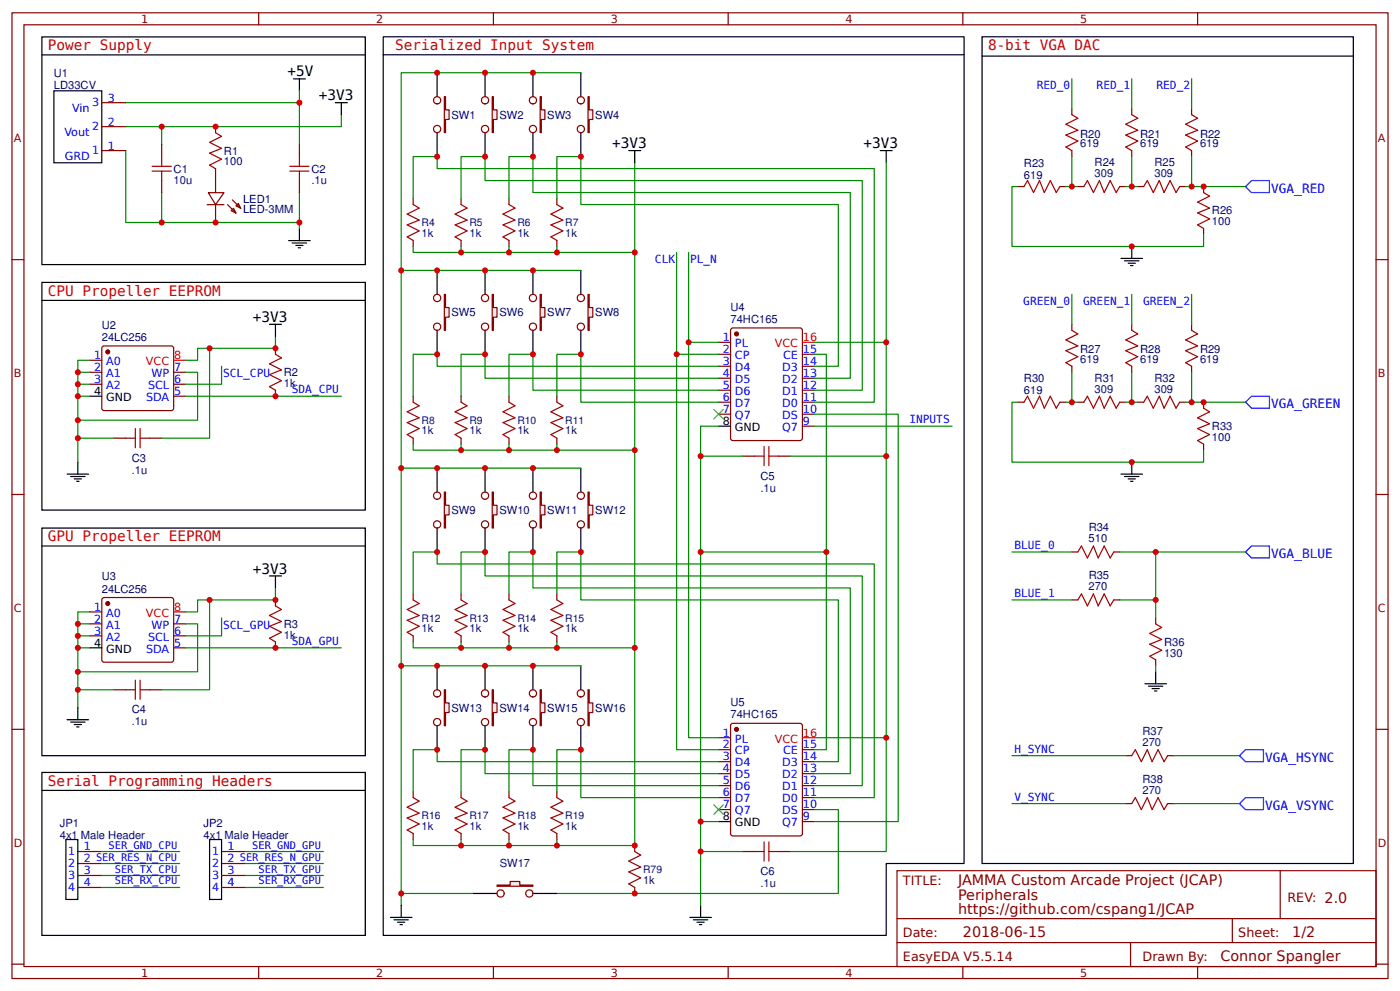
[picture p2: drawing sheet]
<svg xmlns="http://www.w3.org/2000/svg" width="309mm" height="219mm" viewBox="0 0 309 219" stroke-linecap="round" stroke-linejoin="round" font-family="sans-serif">
<defs><g id="words">
<g font-size="3.2" fill="#f00">
<text x="10.6" y="11.1">Power Supply</text>
<text x="87.3" y="11">Serialized Input System</text>
<text x="218.3" y="11.1">8-bit VGA DAC</text>
<text x="10.6" y="65.3">CPU Propeller EEPROM</text>
<text x="10.6" y="119.5">GPU Propeller EEPROM</text>
<text x="10.6" y="173.5">Serial Programming Headers</text>
</g>
<g font-size="3.2">
<text x="63.5" y="16.9">+5V</text>
<text x="70.4" y="22.1">+3V3</text>
<text x="135.2" y="32.7">+3V3</text>
<text x="190.8" y="32.7">+3V3</text>
<text x="55.9" y="71.1">+3V3</text>
<text x="55.9" y="126.7">+3V3</text>
</g>
<g font-size="3.2" fill="#800">
<text x="211.7" y="195.5">JAMMA Custom Arcade Project (JCAP)</text>
<text x="211.7" y="198.7">Peripherals</text>
<text x="211.7" y="201.9">https://github.com/cspang1/JCAP</text>
<text x="212.7" y="206.8">2018-06-15</text>
<text x="285.5" y="206.8">1/2</text>
<text x="269.6" y="212.1">Connor Spangler</text>
</g>
<g font-size="2.8" fill="#00f">
<text x="280.9" y="42.5">VGA_RED</text>
<text x="280.9" y="90.1">VGA_GREEN</text>
<text x="280.9" y="123.2">VGA_BLUE</text>
<text x="279.5" y="168.2">VGA_HSYNC</text>
<text x="279.5" y="178.8">VGA_VSYNC</text>
</g>
<g font-size="2.8" fill="#800">
<text x="199.5" y="195.4">TITLE:</text>
<text x="284.4" y="199.2">REV: 2.0</text>
<text x="199.5" y="206.8">Date:</text>
<text x="273.6" y="206.8">Sheet:</text>
<text x="199.5" y="212.1">EasyEDA V5.5.14</text>
<text x="252.4" y="212.1">Drawn By:</text>
</g>
<g font-size="2.5" fill="#800">
<text x="31.2" y="5.1">1</text>
<text x="83.1" y="5.1">2</text>
<text x="134.9" y="5.1">3</text>
<text x="186.8" y="5.1">4</text>
<text x="238.7" y="5.1">5</text>
<text x="3" y="31.4">A</text>
<text x="304.4" y="31.4">A</text>
<text x="3" y="83.3">B</text>
<text x="304.4" y="83.3">B</text>
<text x="3" y="135.1">C</text>
<text x="304.4" y="135.1">C</text>
<text x="3" y="187">D</text>
<text x="304.4" y="187">D</text>
<text x="31.2" y="215.7">1</text>
<text x="83.1" y="215.7">2</text>
<text x="134.9" y="215.7">3</text>
<text x="186.8" y="215.7">4</text>
<text x="238.7" y="215.7">5</text>
</g>
<g font-size="2.5" fill="#000080">
<text x="11.9" y="17">U1</text>
<text x="11.9" y="19.7">LD33CV</text>
<text x="99.8" y="26.2">SW1</text>
<text x="110.3" y="26.2">SW2</text>
<text x="120.9" y="26.2">SW3</text>
<text x="131.5" y="26.2">SW4</text>
<text x="49.5" y="34.2">R1</text>
<text x="238.7" y="32.5">619</text>
<text x="238.7" y="30.4">R20</text>
<text x="251.9" y="32.5">619</text>
<text x="251.9" y="30.4">R21</text>
<text x="265.1" y="32.5">619</text>
<text x="265.1" y="30.4">R22</text>
<text x="38.4" y="40.5">10u</text>
<text x="38.4" y="38.1">C1</text>
<text x="49.5" y="36.5">100</text>
<text x="68.8" y="40.5">.1u</text>
<text x="68.8" y="38.1">C2</text>
<text x="226.2" y="39.5">619</text>
<text x="226.2" y="36.8">R23</text>
<text x="241.8" y="39.1">309</text>
<text x="241.8" y="36.7">R24</text>
<text x="255.1" y="39.1">309</text>
<text x="255.1" y="36.7">R25</text>
<text x="53.7" y="47.1">LED-3MM</text>
<text x="53.7" y="44.8">LED1</text>
<text x="267.8" y="47.3">R26</text>
<text x="93.1" y="52.3">1k</text>
<text x="103.7" y="52.3">1k</text>
<text x="114.3" y="52.3">1k</text>
<text x="124.9" y="52.3">1k</text>
<text x="267.8" y="49.7">100</text>
<text x="99.8" y="69.8">SW5</text>
<text x="110.3" y="69.8">SW6</text>
<text x="120.9" y="69.8">SW7</text>
<text x="131.5" y="69.8">SW8</text>
<text x="161.4" y="71.2">74HC165</text>
<text x="161.4" y="68.6">U4</text>
<text x="22.5" y="75.2">24LC256</text>
<text x="22.5" y="72.5">U2</text>
<text x="62.7" y="83">R2</text>
<text x="238.7" y="80.2">619</text>
<text x="238.7" y="78">R27</text>
<text x="251.9" y="80.2">619</text>
<text x="251.9" y="78">R28</text>
<text x="265.1" y="80.2">619</text>
<text x="265.1" y="78">R29</text>
<text x="62.7" y="85.4">1k</text>
<text x="226.2" y="87.1">619</text>
<text x="226.2" y="84.5">R30</text>
<text x="241.8" y="86.7">309</text>
<text x="241.8" y="84.3">R31</text>
<text x="255.1" y="86.7">309</text>
<text x="255.1" y="84.3">R32</text>
<text x="93.1" y="95.9">1k</text>
<text x="103.7" y="95.9">1k</text>
<text x="114.3" y="95.9">1k</text>
<text x="124.9" y="95.9">1k</text>
<text x="267.8" y="95">R33</text>
<text x="29.1" y="101.9">C3</text>
<text x="267.8" y="97.4">100</text>
<text x="29.1" y="104.6">.1u</text>
<text x="168" y="105.9">C5</text>
<text x="99.8" y="113.5">SW9</text>
<text x="110.3" y="113.5">SW10</text>
<text x="120.9" y="113.5">SW11</text>
<text x="131.5" y="113.5">SW12</text>
<text x="168" y="108.6">.1u</text>
<text x="240.5" y="119.8">510</text>
<text x="240.5" y="117.4">R34</text>
<text x="22.5" y="131">24LC256</text>
<text x="22.5" y="128.1">U3</text>
<text x="240.5" y="130.4">270</text>
<text x="240.5" y="127.9">R35</text>
<text x="62.7" y="141">1k</text>
<text x="62.7" y="138.6">R3</text>
<text x="93.1" y="139.6">1k</text>
<text x="103.7" y="139.6">1k</text>
<text x="114.3" y="139.6">1k</text>
<text x="124.9" y="139.6">1k</text>
<text x="257.2" y="142.6">R36</text>
<text x="257.2" y="145">130</text>
<text x="161.4" y="155.9">U5</text>
<text x="29.1" y="160.1">.1u</text>
<text x="29.1" y="157.5">C4</text>
<text x="99.8" y="157.2">SW13</text>
<text x="110.3" y="157.2">SW14</text>
<text x="120.9" y="157.2">SW15</text>
<text x="131.5" y="157.2">SW16</text>
<text x="161.4" y="158.6">74HC165</text>
<text x="252.4" y="164.8">270</text>
<text x="252.4" y="162.4">R37</text>
<text x="252.4" y="173">R38</text>
<text x="252.4" y="175.3">270</text>
<text x="13.2" y="185.2">4x1 Male Header</text>
<text x="13.2" y="182.6">JP1</text>
<text x="45" y="185.2">4x1 Male Header</text>
<text x="45" y="182.6">JP2</text>
<text x="93.1" y="183.2">1k</text>
<text x="103.7" y="183.2">1k</text>
<text x="114.3" y="183.2">1k</text>
<text x="124.9" y="183.2">1k</text>
<text x="110.4" y="191.5">SW17</text>
<text x="142.1" y="195.2">1k</text>
<text x="168" y="195.8">.1u</text>
<text x="168" y="193.2">C6</text>
</g>
<g font-size="2.5" fill="#00f">
<text x="20.4" y="23.5">3</text>
<text x="23.8" y="22.4">3</text>
<text x="229" y="19.8">RED_0</text>
<text x="242.3" y="19.8">RED_1</text>
<text x="255.5" y="19.8">RED_2</text>
<text x="14.2" y="30">Vout</text>
<text x="15.9" y="24.7">Vin</text>
<text x="20.4" y="28.8">2</text>
<text x="23.8" y="27.7">2</text>
<text x="14.3" y="35.3">GRD</text>
<text x="20.4" y="34.1">1</text>
<text x="23.8" y="33">1</text>
<text x="144.7" y="58.1">CLK</text>
<text x="152.5" y="58.1">PL_N</text>
<text x="226.1" y="67.4">GREEN_0</text>
<text x="239.3" y="67.4">GREEN_1</text>
<text x="252.5" y="67.4">GREEN_2</text>
<text x="159.7" y="75.3">1</text>
<text x="159.7" y="78">2</text>
<text x="162.4" y="76.6">PL</text>
<text x="177.4" y="78">15</text>
<text x="20.8" y="79.3">1</text>
<text x="20.8" y="81.9">2</text>
<text x="23.5" y="80.6">A0</text>
<text x="23.5" y="83.3">A1</text>
<text x="33.5" y="83.3">WP</text>
<text x="38.5" y="81.9">7</text>
<text x="49.3" y="83.3">SCL_CPU</text>
<text x="159.7" y="80.6">3</text>
<text x="159.7" y="83.3">4</text>
<text x="162.4" y="79.3">CP</text>
<text x="162.4" y="81.9">D4</text>
<text x="172.8" y="81.9">D3</text>
<text x="173" y="79.3">CE</text>
<text x="177.4" y="83.3">13</text>
<text x="177.4" y="80.6">14</text>
<text x="20.8" y="84.6">3</text>
<text x="23.5" y="85.9">A2</text>
<text x="32.3" y="88.6">SDA</text>
<text x="32.7" y="85.9">SCL</text>
<text x="38.5" y="87.2">5</text>
<text x="38.5" y="84.6">6</text>
<text x="64.5" y="86.8">SDA_CPU</text>
<text x="159.7" y="85.9">5</text>
<text x="159.7" y="88.6">6</text>
<text x="162.4" y="84.6">D5</text>
<text x="162.4" y="87.2">D6</text>
<text x="162.4" y="89.9">D7</text>
<text x="172.8" y="89.9">D0</text>
<text x="172.8" y="87.2">D1</text>
<text x="172.8" y="84.6">D2</text>
<text x="177.4" y="88.6">11</text>
<text x="177.4" y="85.9">12</text>
<text x="159.7" y="91.2">7</text>
<text x="162.4" y="92.5">Q7</text>
<text x="172.8" y="95.2">Q7</text>
<text x="172.8" y="92.5">DS</text>
<text x="177.4" y="93.8">9</text>
<text x="177.4" y="91.2">10</text>
<text x="200.9" y="93.5">INPUTS</text>
<text x="224.1" y="121.2">BLUE_0</text>
<text x="224.1" y="131.8">BLUE_1</text>
<text x="20.8" y="134.9">1</text>
<text x="20.8" y="137.5">2</text>
<text x="23.5" y="136.2">A0</text>
<text x="38.5" y="137.5">7</text>
<text x="20.8" y="140.1">3</text>
<text x="23.5" y="138.8">A1</text>
<text x="23.5" y="141.5">A2</text>
<text x="32.7" y="141.5">SCL</text>
<text x="33.5" y="138.8">WP</text>
<text x="38.5" y="142.8">5</text>
<text x="38.5" y="140.1">6</text>
<text x="49.3" y="138.8">SCL_GPU</text>
<text x="64.5" y="142.4">SDA_GPU</text>
<text x="32.3" y="144.1">SDA</text>
<text x="159.7" y="162.6">1</text>
<text x="159.7" y="165.3">2</text>
<text x="159.7" y="167.9">3</text>
<text x="162.4" y="164">PL</text>
<text x="162.4" y="166.6">CP</text>
<text x="173" y="166.6">CE</text>
<text x="177.4" y="167.9">14</text>
<text x="177.4" y="165.3">15</text>
<text x="224.1" y="166.2">H_SYNC</text>
<text x="159.7" y="170.6">4</text>
<text x="159.7" y="173.2">5</text>
<text x="162.4" y="169.3">D4</text>
<text x="162.4" y="171.9">D5</text>
<text x="172.8" y="171.9">D2</text>
<text x="172.8" y="169.3">D3</text>
<text x="177.4" y="173.2">12</text>
<text x="177.4" y="170.6">13</text>
<text x="159.7" y="175.9">6</text>
<text x="159.7" y="178.5">7</text>
<text x="162.4" y="174.5">D6</text>
<text x="162.4" y="177.2">D7</text>
<text x="162.4" y="179.8">Q7</text>
<text x="172.8" y="177.2">D0</text>
<text x="172.8" y="174.5">D1</text>
<text x="172.8" y="179.8">DS</text>
<text x="177.4" y="178.5">10</text>
<text x="177.4" y="175.9">11</text>
<text x="224.1" y="176.8">V_SYNC</text>
<text x="172.8" y="182.5">Q7</text>
<text x="177.4" y="181.2">9</text>
<text x="15.1" y="188.8">1</text>
<text x="15.1" y="191.5">2</text>
<text x="18.5" y="187.8">1</text>
<text x="18.5" y="190.4">2 SER_RES_N_CPU</text>
<text x="46.8" y="188.8">1</text>
<text x="46.8" y="191.5">2</text>
<text x="50.3" y="187.8">1</text>
<text x="50.3" y="190.4">2 SER_RES_N_GPU</text>
<text x="15.1" y="194.1">3</text>
<text x="15.1" y="196.8">4</text>
<text x="18.5" y="193.1">3</text>
<text x="18.5" y="195.7">4</text>
<text x="46.8" y="194.1">3</text>
<text x="46.8" y="196.8">4</text>
<text x="50.3" y="193.1">3</text>
<text x="50.3" y="195.7">4</text>
</g>
<g font-size="2.5" fill="#f00">
<text x="171.2" y="76.6">VCC</text>
<text x="177.4" y="75.3">16</text>
<text x="32.2" y="80.6">VCC</text>
<text x="38.5" y="79.3">8</text>
<text x="32.2" y="136.2">VCC</text>
<text x="38.5" y="134.9">8</text>
<text x="171.2" y="164">VCC</text>
<text x="177.4" y="162.6">16</text>
</g>
<g font-size="2.5">
<text x="20.8" y="87.2">4</text>
<text x="23.5" y="88.6">GND</text>
<text x="159.7" y="93.8">8</text>
<text x="162.4" y="95.2">GND</text>
<text x="20.8" y="142.8">4</text>
<text x="23.5" y="144.1">GND</text>
<text x="159.7" y="181.2">8</text>
<text x="162.4" y="182.5">GND</text>
</g>
<g font-size="2.3" fill="#000080">
<text x="93.1" y="49.9">R4</text>
<text x="103.7" y="49.9">R5</text>
<text x="114.3" y="49.9">R6</text>
<text x="124.9" y="49.9">R7</text>
<text x="93.1" y="93.6">R8</text>
<text x="103.7" y="93.6">R9</text>
<text x="114.3" y="93.6">R10</text>
<text x="124.9" y="93.6">R11</text>
<text x="93.1" y="137.2">R12</text>
<text x="103.7" y="137.2">R13</text>
<text x="114.3" y="137.2">R14</text>
<text x="124.9" y="137.2">R15</text>
<text x="93.1" y="180.9">R16</text>
<text x="103.7" y="180.9">R17</text>
<text x="114.3" y="180.9">R18</text>
<text x="124.9" y="180.9">R19</text>
<text x="142.1" y="192.8">R79</text>
</g>
<g font-size="2.3" fill="#00f">
<text x="24" y="187.4">SER_GND_CPU</text>
<text x="55.7" y="187.4">SER_GND_GPU</text>
<text x="25.4" y="195.3">SER_RX_CPU</text>
<text x="25.4" y="192.7">SER_TX_CPU</text>
<text x="57.1" y="195.3">SER_RX_GPU</text>
<text x="57.1" y="192.7">SER_TX_GPU</text>
</g>
</g></defs>
<g fill="none" stroke="#000" stroke-width=".26">
<path d="M64.8 17.4h2.7M66.1 17.4v2.7M96.6 16.1v5.3M11.9 20.1h10.6v15.8h-10.6zM96.6 29.3v5.3M63.8 53.1h4.7M64.6 53.7h3.1M65.4 54.2h1.5M65.9 54.7h.5M66.1 50.5v2.6M9.3 62.4h71.4v50.2h-71.4zM9.3 116.6h71.4v50.3h-71.4z"/>
<path d="M9.3 120.6h71.4M59.5 127.2h2.7M60.9 127.2v2.6M14.8 158.9h4.8M15.6 159.5h3.2M16.4 160h1.6M17.2 156.3v2.6M19.8 143.1h2.7M16.9 160.5h.6"/>
</g>
<g fill="none" stroke="#080" stroke-width=".26">
<path d="M27.8 33.3v15.8h38.3v1.4M66.1 20v2.7h-38.3M66.1 22.7v9.2M75.4 25.3v2.7h-47.6M66.1 42.5v6.6M17.2 137.8h2.6M19.8 135.1h-2.6v21.2M41 137.8h2.7v10.6h-26.5M46.3 132.5v19.8h-10.6M48.9 136.4v4h-7.9M60.9 129.8v2.7h-17.2v2.6h-2.7M17.2 140.4h2.6"/>
<path d="M17.2 143.1h2.6M17.2 152.3h7.9M41 143.1h34.4"/>
</g>
<circle cx="23.8" cy="133.3" r=".4" fill="#800" stroke="#800" stroke-width=".26"/>
<g fill="none" stroke="#800" stroke-width=".26">
<path d="M2.6 2.8h304.1v213.3h-304.1zM5.3 5.5h298.7v207.9h-298.7zM57.1 2.8v2.7M109 2.8v2.7M160.9 2.8v2.7M212.7 2.8v2.7M264.6 2.8v2.7M22.5 33.3h5.3M22.5 28h5.3M22.5 22.7h5.3M2.6 57.3h2.7M304 57.3h2.7"/>
<path d="M2.6 109.2h2.7M304 109.2h2.7M19.8 135.1h2.7M19.8 137.8h2.7M22.8 132h15.3l.3 .5-.1 13.5-.5 .2h-15l-.3-.5v-13.2zM38.4 137.8h2.6M60.9 132.5v1.3M19.8 140.4h2.7M25.1 152.3h2.7M33.1 152.3h2.6M38.4 140.4h2.6M38.4 143.1h2.6"/>
<path d="M60.9 141.7v1.4M2.6 161.1h2.7M304 161.1h2.7M198.2 192.3h105.8v21.1h-105.8zM282.8 192.3v10.6M2.6 212.9h2.7M57.1 213.4v2.7M109 213.4v2.7M160.9 213.4v2.7M198.2 202.9h105.8M198.2 208.1h105.8M212.7 213.4v2.7"/>
<path d="M249.8 208.1v5.3M264.6 213.4v2.7M272.3 202.9v5.2M304 212.9h2.7"/>
</g>
<path d="M38.4 135.1h2.6" fill="none" stroke="#f00" stroke-width=".26"/>
<path d="M60.9 133.8l1.3 .8-2.7 1.3 2.7 1.3-2.7 1.1 2.7 1.3-2.7 1.3 1.4 .8M27.8 152.3h2.1M29.9 150.2v4.2M31 150.2v4.2M31 152.3h2.1" fill="none" stroke="#a00000" stroke-width=".26"/>
<path d="M98.2 21.4h.2v2.9h.8v2.1h-.8v2.9h-.2z" fill="#efefef" stroke="#800" stroke-width=".26"/>
<g fill="none" stroke="#800" stroke-width=".26">
<path d="M35.7 31.9v2.7M35.7 39.9v2.6M47.6 28v1.3M47.6 37.2v5.3M66.1 31.9v2.7M66.1 39.9v2.6M96.6 22.9a.81 .81 0 0 1-.8-1.1 .81 .81 0 0 1 1.3-.3 .81 .81 0 0 1-.1 1.3l-.4 .1M96.6 29.3a.81 .81 0 0 1-.8-1.1 .81 .81 0 0 1 1.3-.3 .81 .81 0 0 1-.1 1.3l-.4 .1M236.8 24v1.3M236.8 33.3v1.3M250 24v1.3M250 33.3v1.3"/>
<path d="M263.3 24v1.3M263.3 33.3v1.3M45.8 45.2h3.7M46 42.6h3.5l-1.9 2.6zM47.6 45.2v3.9M50.3 45.2l1.8 1.9M51.3 44.1l1.9 1.9M51.6 46l.5 1.1-1-.6zM52.1 45.5l.6-.6 .5 1.1zM91.3 43.8v1.4M91.3 53.1v1.3M224.9 41.2h1.3"/>
<path d="M234.2 41.2h1.3M238.1 41.2h1.3M247.4 41.2h1.3M251.4 41.2h1.3M260.6 41.2h1.3M265.9 41.2v1.3M265.9 50.5v1.3M158.7 75.6h2.7M158.7 78.2h2.7M161.7 72.5l15-.1 .5 .3 .1 24.1-.3 .4-15.1 .1-.4-.3-.1-24.1zM177.3 78.2h2.6M236.8 71.6v1.3"/>
<path d="M250 71.6v1.3M263.3 71.6v1.3M158.7 80.9h2.7M158.7 83.5h2.7M158.7 86.2h2.7M158.7 88.8h2.7M158.7 91.5h2.7M177.3 80.9h2.6M177.3 83.5h2.6M177.3 86.2h2.6M177.3 88.8h2.6M177.3 91.5h2.6"/>
<path d="M177.3 94.1h2.6M224.9 88.8h1.3M234.2 88.8h1.3M236.8 80.9v1.3M238.1 88.8h1.3M247.4 88.8h1.3M250 80.9v1.3M251.4 88.8h1.3M260.6 88.8h1.3M263.3 80.9v1.3M265.9 88.8v1.3M265.9 98.1v1.3"/>
<path d="M164 100.7h2.7M172 100.7h2.6M236.8 132.5h1.3M236.8 121.9h1.3M246.1 132.5h1.3M246.1 121.9h1.3M255.3 136.4v1.4M161.7 159.8l15-.1 .5 .3 .1 24.1-.3 .4-15.1 .1-.4-.3-.1-24zM255.3 145.7v1.3M158.7 162.9h2.7M158.7 165.5h2.7M158.7 168.2h2.7"/>
<path d="M158.7 170.8h2.7M158.7 173.5h2.7M158.7 176.1h2.7M158.7 178.8h2.7M177.3 165.5h2.6M177.3 168.2h2.6M177.3 170.8h2.6M177.3 173.5h2.6M177.3 176.1h2.6M177.3 178.8h2.6M248.7 166.9h1.3M248.7 177.5h1.3"/>
<path d="M258 166.9h1.3M258 177.5h1.3M164 188h2.7M172 188h2.6M177.3 181.4h2.6"/>
</g>
<g fill="#800" stroke="#800" stroke-width=".26">
<circle cx="162.7" cy="73.7" r=".4"/>
<circle cx="162.7" cy="161.1" r=".4"/>
</g>
<g fill="none" stroke="#000" stroke-width=".26">
<path d="M9.3 8.2h71.4v50.2h-71.4zM9.3 12.1h71.4M84.7 12.1h128.3M107.2 16.1v5.3M217 8.1h82v182.6h-82zM217 12.4h82M107.2 29.3v5.3M247.6 57.1h4.8M248.4 57.6h3.2M249.2 58.1h1.6M249.8 58.7h.5M250 54.4v2.7"/>
<path d="M158.7 94.1h2.7M247.6 104.7h4.8M248.4 105.2h3.2M249.2 105.8h1.6M249.8 106.3h.5M250 102v2.7M252.9 151h4.8M253.7 151.5h3.2M254.5 152.1h1.6M255.1 152.6h.5M255.3 148.4v2.6M154.8 199.9v2.7"/>
<path d="M158.7 181.4h2.7M152.4 202.6h4.8M153.2 203.1h3.2M154 203.6h1.6M154.5 204.2h.5"/>
</g>
<path d="M177.3 75.6h2.6M177.3 162.9h2.6" fill="none" stroke="#f00" stroke-width=".26"/>
<g fill="#000" stroke="#3c3" stroke-width=".26">
<path d="M157.7 90.4l2.1 2.1zM159.8 90.4l-2.1 2.1z"/>
<path d="M157.7 177.7l2.1 2.1zM159.8 177.7l-2.1 2.1z"/>
</g>
<g fill="none" stroke="#a00000" stroke-width=".26">
<path d="M33.6 37.8h4.2M33.6 36.7h4.2M35.7 34.6v2.1M35.7 37.8v2.1M47.6 29.3l1.3 .8-2.6 1.3 2.6 1.4-2.6 1 2.6 1.3-2.6 1.4 1.3 .8M64 37.8h4.3M64 36.7h4.3M66.1 34.6v2.1M66.1 37.8v2.1M236.8 25.3l1.3 .8-2.6 1.3 2.6 1.4-2.6 1 2.6 1.3-2.6 1.4 1.3 .8M250 25.3l1.4 .8-2.7 1.3 2.7 1.4-2.7 1 2.7 1.3-2.7 1.4 1.3 .8M263.3 25.3l1.3 .8-2.7 1.3 2.7 1.4-2.7 1 2.7 1.3-2.7 1.4 1.4 .8"/>
<path d="M91.3 45.2l1.3 .8-2.6 1.3 2.6 1.3-2.6 1.1 2.6 1.3-2.6 1.3 1.3 .8M226.2 41.2l.8-1.3 1.3 2.6 1.4-2.6 1 2.6 1.3-2.6 1.4 2.6 .8-1.3M239.4 41.2l.8-1.3 1.4 2.6 1.3-2.6 1 2.6 1.4-2.6 1.3 2.6 .8-1.3M252.7 41.2l.8-1.3 1.3 2.6 1.3-2.6 1.1 2.6 1.3-2.6 1.3 2.6 .8-1.3M265.9 42.5l1.3 .8-2.6 1.3 2.6 1.4-2.6 1 2.6 1.3-2.6 1.4 1.3 .8M236.8 72.9l1.3 .8-2.6 1.4 2.6 1.3-2.6 1 2.6 1.4-2.6 1.3 1.3 .8M250 72.9l1.4 .8-2.7 1.4 2.7 1.3-2.7 1 2.7 1.4-2.7 1.3 1.3 .8M263.3 72.9l1.3 .8-2.7 1.4 2.7 1.3-2.7 1 2.7 1.4-2.7 1.3 1.4 .8M168.8 98.6v4.2M169.9 98.6v4.2M226.2 88.8l.8-1.3 1.3 2.6 1.4-2.6 1 2.6 1.3-2.6 1.4 2.6 .8-1.3M239.4 88.8l.8-1.3 1.4 2.6 1.3-2.6 1 2.6 1.4-2.6 1.3 2.6 .8-1.3"/>
<path d="M252.7 88.8l.8-1.3 1.3 2.6 1.3-2.6 1.1 2.6 1.3-2.6 1.3 2.6 .8-1.3M265.9 90.1l1.3 .8-2.6 1.4 2.6 1.3-2.6 1 2.6 1.4-2.6 1.3 1.3 .8M166.7 100.7h2.1M169.9 100.7h2.1M238.1 132.5l.8-1.3 1.3 2.6 1.4-2.6 1 2.6 1.3-2.6 1.4 2.6 .8-1.3M238.1 121.9l.8-1.3 1.3 2.6 1.4-2.6 1 2.6 1.3-2.6 1.4 2.6 .8-1.3M255.3 137.8l1.3 .8-2.6 1.3 2.6 1.3-2.6 1.1 2.6 1.3-2.6 1.3 1.3 .8M250 166.9l.8-1.4 1.3 2.7 1.4-2.7 1 2.7 1.4-2.7 1.3 2.7 .8-1.3M250 177.5l.8-1.4 1.3 2.7 1.4-2.7 1 2.7 1.4-2.7 1.3 2.7 .8-1.3M166.7 188h2.1M168.8 185.9v4.3M169.9 185.9v4.3"/>
<path d="M169.9 188h2.1"/>
</g>
<g fill="none" stroke="#080" stroke-width=".26">
<path d="M236.8 17.4v6.6M250 17.4v6.6M263.3 17.4v6.6M35.7 28v3.9M236.8 34.6v6.6M250 34.6v6.6M263.3 34.6v6.6M35.7 42.5v6.6M91.3 43.8v-9.2h5.3v2.6h96.5v51.6h-13.2M149.5 55.7v109.8h9.2M152.1 55.7v107.2h6.6M224.9 41.2h-1.3v13.2h42.3v-2.6"/>
<path d="M235.5 41.2h2.6M248.7 41.2h2.7M261.9 41.2h13.3M236.8 65v6.6M250 65v6.6M263.3 65v6.6M179.9 91.5h18.5v89.9h-18.5M179.9 94.1h30.4M224.9 88.8h-1.3v13.2h42.3v-2.6M235.5 88.8h2.6M236.8 82.2v6.6M248.7 88.8h2.7"/>
<path d="M250 82.2v6.6M261.9 88.8h13.3M263.3 82.2v6.6M223.6 121.9h13.2M223.6 132.5h13.2M247.4 132.5h7.9v3.9M247.4 121.9h7.9v10.6M255.3 121.9h19.9M255.3 147v1.4M179.9 162.9h15.9v25.1h-21.2M223.6 166.9h25.1M223.6 177.5h25.1"/>
<path d="M259.3 166.9h14.5M259.3 177.5h14.5"/>
</g>
<path d="M276.5 39.9h4v2.6h-4l-1.3-1.3zM276.5 87.5h4v2.6h-4l-1.3-1.3zM276.5 120.6h4v2.6h-4l-1.3-1.3zM275.2 165.5h3.9v2.7h-3.9l-1.4-1.3zM275.2 176.1h3.9v2.7h-3.9l-1.4-1.3z" fill="none" stroke="#00f" stroke-width=".26"/>
<path d="M108.7 21.4h.3v2.9h.8v2.1h-.8v2.9h-.3z" fill="#efefef" stroke="#800" stroke-width=".26"/>
<g fill="none" stroke="#800" stroke-width=".26">
<path d="M101.9 43.8v1.4M101.9 53.1v1.3"/>
<circle cx="107.2" cy="22.1" r=".8"/>
<circle cx="107.2" cy="28.5" r=".8"/>
</g>
<path d="M101.9 45.2l1.3 .8-2.7 1.3 2.7 1.3-2.7 1.1 2.7 1.3-2.7 1.3 1.4 .8" fill="none" stroke="#a00000" stroke-width=".26"/>
<path d="M101.9 43.8v-9.2h5.3v5.3h83.3v46.3h-10.6" fill="none" stroke="#080" stroke-width=".26"/>
<path d="M117.7 16.1v5.3M117.7 29.3v5.3" fill="none" stroke="#000" stroke-width=".26"/>
<path d="M119.3 21.4h.3v2.9h.8v2.1h-.8v2.9h-.3z" fill="#efefef" stroke="#800" stroke-width=".26"/>
<g fill="none" stroke="#800" stroke-width=".26">
<path d="M112.4 43.8v1.4M112.4 53.1v1.3"/>
<circle cx="117.7" cy="22.1" r=".8"/>
<circle cx="117.7" cy="28.5" r=".8"/>
</g>
<path d="M112.4 45.2l1.4 .8-2.7 1.3 2.7 1.3-2.7 1.1 2.7 1.3-2.7 1.3 1.3 .8" fill="none" stroke="#a00000" stroke-width=".26"/>
<path d="M112.4 43.8v-9.2h5.3v7.9h70.2v41h-8" fill="none" stroke="#080" stroke-width=".26"/>
<path d="M128.3 16.1v5.3M128.3 29.3v5.3" fill="none" stroke="#000" stroke-width=".26"/>
<path d="M129.9 21.4h.3v2.9h.8v2.1h-.8v2.9h-.3z" fill="#efefef" stroke="#800" stroke-width=".26"/>
<g fill="none" stroke="#800" stroke-width=".26">
<path d="M123 43.8v1.4M123 53.1v1.3"/>
<circle cx="128.3" cy="22.1" r=".8"/>
<circle cx="128.3" cy="28.5" r=".8"/>
</g>
<path d="M123 45.2l1.4 .8-2.7 1.3 2.7 1.3-2.7 1.1 2.7 1.3-2.7 1.3 1.3 .8" fill="none" stroke="#a00000" stroke-width=".26"/>
<path d="M128.3 16.1h-39.7v183.8M140.2 35.9v19.8h-48.9v-1.3M123 43.8v-9.2h5.3v10.6h56.9v35.7h-5.3" fill="none" stroke="#080" stroke-width=".26"/>
<g fill="none" stroke="#000" stroke-width=".26">
<path d="M74.1 22.7h2.6M75.4 22.7v2.6M138.9 33.3h2.7M140.2 33.3v2.6M194.5 33.3h2.6M195.8 33.3v2.6M96.6 59.7v5.3M96.6 72.9v5.3M88.6 199.9v2.7M86.3 202.6h4.7M87 203.1h3.2M87.8 203.6h1.6"/>
<path d="M88.4 204.2h.5"/>
</g>
<path d="M98.2 65h.2v2.9h.8v2.1h-.8v2.9h-.2z" fill="#efefef" stroke="#800" stroke-width=".26"/>
<path d="M96.6 66.6a.81 .81 0 0 1-.8-1.1 .81 .81 0 0 1 1.3-.3 .81 .81 0 0 1-.1 1.3l-.4 .1M96.6 72.9a.81 .81 0 0 1-.8-1 .81 .81 0 0 1 1.3-.4 .81 .81 0 0 1-.1 1.3l-.4 .1M91.3 87.5v1.3M91.3 96.8v1.3" fill="none" stroke="#800" stroke-width=".26"/>
<path d="M91.3 88.8l1.3 .8-2.6 1.3 2.6 1.4-2.6 1 2.6 1.3-2.6 1.4 1.3 .8" fill="none" stroke="#a00000" stroke-width=".26"/>
<path d="M158.7 80.9h-62.1v-2.7h-5.3v9.3" fill="none" stroke="#080" stroke-width=".26"/>
<path d="M107.2 59.7v5.3M107.2 72.9v5.3" fill="none" stroke="#000" stroke-width=".26"/>
<path d="M108.7 65h.3v2.9h.8v2.1h-.8v2.9h-.3z" fill="#efefef" stroke="#800" stroke-width=".26"/>
<g fill="none" stroke="#800" stroke-width=".26">
<path d="M101.9 87.5v1.3M101.9 96.8v1.3"/>
<circle cx="107.2" cy="72.1" r=".8"/>
<circle cx="107.2" cy="65.8" r=".8"/>
</g>
<path d="M101.9 88.8l1.3 .8-2.7 1.3 2.7 1.4-2.7 1 2.7 1.3-2.7 1.4 1.4 .8" fill="none" stroke="#a00000" stroke-width=".26"/>
<path d="M158.7 83.5h-51.5v-5.3h-5.3v9.3" fill="none" stroke="#080" stroke-width=".26"/>
<path d="M117.7 59.7v5.3M117.7 72.9v5.3" fill="none" stroke="#000" stroke-width=".26"/>
<path d="M119.3 65h.3v2.9h.8v2.1h-.8v2.9h-.3z" fill="#efefef" stroke="#800" stroke-width=".26"/>
<g fill="none" stroke="#800" stroke-width=".26">
<path d="M112.4 87.5v1.3M112.4 96.8v1.3"/>
<circle cx="117.7" cy="65.8" r=".8"/>
<circle cx="117.7" cy="72.1" r=".8"/>
</g>
<path d="M112.4 88.8l1.4 .8-2.7 1.3 2.7 1.4-2.7 1 2.7 1.3-2.7 1.4 1.3 .8" fill="none" stroke="#a00000" stroke-width=".26"/>
<path d="M158.7 86.2h-41v-8h-5.3v9.3" fill="none" stroke="#080" stroke-width=".26"/>
<path d="M128.3 59.7v5.3M128.3 72.9v5.3" fill="none" stroke="#000" stroke-width=".26"/>
<path d="M129.9 65h.3v2.9h.8v2.1h-.8v2.9h-.3z" fill="#efefef" stroke="#800" stroke-width=".26"/>
<g fill="none" stroke="#800" stroke-width=".26">
<path d="M123 87.5v1.3M123 96.8v1.3"/>
<circle cx="128.3" cy="65.8" r=".8"/>
<circle cx="128.3" cy="72.1" r=".8"/>
</g>
<path d="M123 88.8l1.4 .8-2.7 1.3 2.7 1.4-2.7 1 2.7 1.3-2.7 1.4 1.3 .8" fill="none" stroke="#a00000" stroke-width=".26"/>
<path d="M123 87.5v-9.3h5.3v10.6h30.4" fill="none" stroke="#080" stroke-width=".26"/>
<path d="M96.6 103.4v5.3M96.6 116.6v5.3" fill="none" stroke="#000" stroke-width=".26"/>
<path d="M98.2 108.7h.2v2.9h.8v2.1h-.8v2.9h-.2z" fill="#efefef" stroke="#800" stroke-width=".26"/>
<path d="M96.6 110.3a.81 .81 0 0 1-.8-1.1 .81 .81 0 0 1 1.3-.4 .81 .81 0 0 1-.1 1.3l-.4 .2M96.6 116.6a.81 .81 0 0 1-.8-1.1 .81 .81 0 0 1 1.3-.3 .81 .81 0 0 1-.1 1.3l-.4 .1M91.3 131.2v1.3M91.3 140.4v1.3" fill="none" stroke="#800" stroke-width=".26"/>
<path d="M91.3 132.5l1.3 .8-2.6 1.3 2.6 1.3-2.6 1.1 2.6 1.3-2.6 1.3 1.3 .8" fill="none" stroke="#a00000" stroke-width=".26"/>
<path d="M91.3 131.2v-9.3h5.3v2.6h96.5v51.6h-13.2" fill="none" stroke="#080" stroke-width=".26"/>
<path d="M107.2 103.4v5.3M107.2 116.6v5.3" fill="none" stroke="#000" stroke-width=".26"/>
<path d="M108.7 108.7h.3v2.9h.8v2.1h-.8v2.9h-.3z" fill="#efefef" stroke="#800" stroke-width=".26"/>
<g fill="none" stroke="#800" stroke-width=".26">
<path d="M101.9 131.2v1.3M101.9 140.4v1.3"/>
<circle cx="107.2" cy="115.8" r=".8"/>
<circle cx="107.2" cy="109.5" r=".8"/>
</g>
<path d="M101.9 132.5l1.3 .8-2.7 1.3 2.7 1.3-2.7 1.1 2.7 1.3-2.7 1.3 1.4 .8" fill="none" stroke="#a00000" stroke-width=".26"/>
<path d="M101.9 131.2v-9.3h5.3v5.3h83.3v46.3h-10.6" fill="none" stroke="#080" stroke-width=".26"/>
<path d="M117.7 103.4v5.3M117.7 116.6v5.3" fill="none" stroke="#000" stroke-width=".26"/>
<path d="M119.3 108.7h.3v2.9h.8v2.1h-.8v2.9h-.3z" fill="#efefef" stroke="#800" stroke-width=".26"/>
<g fill="none" stroke="#800" stroke-width=".26">
<path d="M112.4 131.2v1.3M112.4 140.4v1.3"/>
<circle cx="117.7" cy="109.5" r=".8"/>
<circle cx="117.7" cy="115.8" r=".8"/>
</g>
<path d="M112.4 132.5l1.4 .8-2.7 1.3 2.7 1.3-2.7 1.1 2.7 1.3-2.7 1.3 1.3 .8" fill="none" stroke="#a00000" stroke-width=".26"/>
<path d="M112.4 131.2v-9.3h5.3v7.9h70.2v41h-8" fill="none" stroke="#080" stroke-width=".26"/>
<path d="M128.3 103.4v5.3M128.3 116.6v5.3" fill="none" stroke="#000" stroke-width=".26"/>
<path d="M129.9 108.7h.3v2.9h.8v2.1h-.8v2.9h-.3z" fill="#efefef" stroke="#800" stroke-width=".26"/>
<g fill="none" stroke="#800" stroke-width=".26">
<path d="M123 131.2v1.3M123 140.4v1.3"/>
<circle cx="128.3" cy="115.8" r=".8"/>
<circle cx="128.3" cy="109.5" r=".8"/>
</g>
<path d="M123 132.5l1.4 .8-2.7 1.3 2.7 1.3-2.7 1.1 2.7 1.3-2.7 1.3 1.3 .8" fill="none" stroke="#a00000" stroke-width=".26"/>
<path d="M123 131.2v-9.3h5.3v10.6h56.9v35.7h-5.3" fill="none" stroke="#080" stroke-width=".26"/>
<path d="M96.6 147v5.3M96.6 160.3v5.2" fill="none" stroke="#000" stroke-width=".26"/>
<path d="M98.2 152.3h.2v2.9h.8v2.1h-.8v3h-.2z" fill="#efefef" stroke="#800" stroke-width=".26"/>
<path d="M96.6 153.9a.81 .81 0 0 1-.8-1.1 .81 .81 0 0 1 1.3-.3 .81 .81 0 0 1-.1 1.3l-.4 .1M91.3 174.8v1.3M96.6 160.3a.81 .81 0 0 1-.8-1.1 .81 .81 0 0 1 1.3-.4 .81 .81 0 0 1-.1 1.3l-.4 .2M91.3 184.1v1.3" fill="none" stroke="#800" stroke-width=".26"/>
<path d="M91.3 176.1l1.3 .8-2.6 1.3 2.6 1.4-2.6 1 2.6 1.4-2.6 1.3 1.3 .8" fill="none" stroke="#a00000" stroke-width=".26"/>
<path d="M158.7 168.2h-62.1v-2.7h-5.3v9.3" fill="none" stroke="#080" stroke-width=".26"/>
<path d="M107.2 147v5.3M107.2 160.3v5.2" fill="none" stroke="#000" stroke-width=".26"/>
<path d="M108.7 152.3h.3v2.9h.8v2.1h-.8v3h-.3z" fill="#efefef" stroke="#800" stroke-width=".26"/>
<g fill="none" stroke="#800" stroke-width=".26">
<path d="M101.9 174.8v1.3M101.9 184.1v1.3"/>
<circle cx="107.2" cy="153.1" r=".8"/>
<circle cx="107.2" cy="159.5" r=".8"/>
</g>
<path d="M101.9 176.1l1.3 .8-2.7 1.3 2.7 1.4-2.7 1 2.7 1.4-2.7 1.3 1.4 .8" fill="none" stroke="#a00000" stroke-width=".26"/>
<path d="M158.7 170.8h-51.5v-5.3h-5.3v9.3" fill="none" stroke="#080" stroke-width=".26"/>
<path d="M117.7 147v5.3M117.7 160.3v5.2" fill="none" stroke="#000" stroke-width=".26"/>
<path d="M119.3 152.3h.3v2.9h.8v2.1h-.8v3h-.3z" fill="#efefef" stroke="#800" stroke-width=".26"/>
<g fill="none" stroke="#800" stroke-width=".26">
<path d="M112.4 174.8v1.3M112.4 184.1v1.3"/>
<circle cx="117.7" cy="153.1" r=".8"/>
<circle cx="117.7" cy="159.5" r=".8"/>
</g>
<path d="M112.4 176.1l1.4 .8-2.7 1.3 2.7 1.4-2.7 1 2.7 1.4-2.7 1.3 1.3 .8" fill="none" stroke="#a00000" stroke-width=".26"/>
<path d="M158.7 173.5h-41v-8h-5.3v9.3" fill="none" stroke="#080" stroke-width=".26"/>
<path d="M128.3 147v5.3M128.3 160.3v5.2" fill="none" stroke="#000" stroke-width=".26"/>
<path d="M129.9 152.3h.3v2.9h.8v2.1h-.8v3h-.3z" fill="#efefef" stroke="#800" stroke-width=".26"/>
<g fill="none" stroke="#800" stroke-width=".26">
<path d="M123 174.8v1.3M123 184.1v1.3"/>
<circle cx="128.3" cy="159.5" r=".8"/>
<circle cx="128.3" cy="153.1" r=".8"/>
</g>
<path d="M123 176.1l1.4 .8-2.7 1.3 2.7 1.4-2.7 1 2.7 1.4-2.7 1.3 1.3 .8" fill="none" stroke="#a00000" stroke-width=".26"/>
<g fill="none" stroke="#080" stroke-width=".26">
<path d="M195.8 35.9v39.7h-15.9M88.6 59.7h39.7M101.9 54.4v1.3M112.4 54.4v1.3M123 54.4v1.3M140.2 55.7v131h-48.9v-1.3M179.9 78.2h2.7v87.3h-2.7M195.8 75.6v25.1h-21.2M91.3 98.1v1.3h48.9M101.9 98.1v1.3M112.4 98.1v1.3M123 98.1v1.3"/>
<path d="M88.6 103.4h39.7M154.8 100.7h9.2M195.8 100.7v62.2M88.6 147h39.7M91.3 141.7v1.4h48.9M101.9 141.7v1.4M112.4 141.7v1.4M123 141.7v1.4M123 174.8v-9.3h5.3v10.6h30.4M101.9 185.4v1.3M112.4 185.4v1.3M123 185.4v1.3"/>
<path d="M154.8 188h9.2"/>
</g>
<path d="M104.5 197.3h5.3M117.7 197.3h5.3" fill="none" stroke="#000" stroke-width=".26"/>
<path d="M109.8 195.4h2.9v-.7h2.1v.7h2.9v.3h-7.9z" fill="#efefef" stroke="#800" stroke-width=".26"/>
<g fill="none" stroke="#800" stroke-width=".26">
<path d="M19.8 79.6h2.7M22.8 76.5h15.3l.3 .4-.1 13.5-.5 .3-15-.1-.3-.5v-13.2zM60.9 76.9v1.3M19.8 82.2h2.7M19.8 84.9h2.7M25.1 96.8h2.7M33.1 96.8h2.6M38.4 82.2h2.6M38.4 84.9h2.6M38.4 87.5h2.6M60.9 86.2v1.3M17.2 188h5.3"/>
<path d="M17.2 190.7h5.3M17.2 193.3h5.3M17.2 196h5.3M48.9 188h5.3M48.9 190.7h5.3M48.9 193.3h5.3M48.9 196h5.3M140.2 186.7v1.3M140.2 196v1.3"/>
<circle cx="110.6" cy="197.3" r=".8"/>
<circle cx="116.9" cy="197.3" r=".8"/>
</g>
<g fill="none" stroke="#080" stroke-width=".26">
<path d="M19.8 79.6h-2.6v22.4M46.3 76.9v19.9h-10.6M60.9 74.3v2.6h-17.2v2.7h-2.7M149.5 78.2h9.2M152.1 75.6h6.6M17.2 82.2h2.6M17.2 84.9h2.6M17.2 87.5h2.6M17.2 96.8h7.9M41 82.2h2.7v10.6h-26.5M41 87.5h34.4M48.9 80.9v4h-7.9"/>
<path d="M158.7 94.1h-3.9v105.8M154.8 121.9h27.8M179.9 178.8h5.3v18.5h-62.2M22.5 188h17.2M22.5 190.7h17.2M22.5 193.3h17.2M22.5 196h17.2M54.2 188h17.2M54.2 190.7h17.2M54.2 193.3h17.2M54.2 196h17.2M88.6 197.3h15.9"/>
<path d="M154.8 181.4h3.9"/>
</g>
<path d="M60.9 78.2l1.3 .8-2.7 1.4 2.7 1.3-2.7 1 2.7 1.4-2.7 1.3 1.4 .8M27.8 96.8h2.1M29.9 94.6v4.3M31 94.6v4.3M31 96.8h2.1M140.2 188l1.4 .8-2.7 1.4 2.7 1.3-2.7 1 2.7 1.4-2.7 1.3 1.3 .8" fill="none" stroke="#a00000" stroke-width=".26"/>
<g fill="none" stroke="#000" stroke-width=".26">
<path d="M84.7 8.1h128.3v182.6h-17.2v15.9h-111.1zM9.3 66.3h71.4M59.5 71.6h2.7M60.9 71.6v2.7M19.8 87.5h2.7M14.8 104.7h4.8M15.6 105.2h3.2M16.4 105.8h1.6M16.9 106.3h.6M17.2 102v2.7M9.3 170.6h71.4v36h-71.4zM9.3 174.5h71.4"/>
<path d="M14.6 185.4h2.6v13.2h-2.6zM46.3 185.4h2.6v13.2h-2.6z"/>
</g>
<circle cx="23.8" cy="77.7" r=".4" fill="#800" stroke="#800" stroke-width=".26"/>
<path d="M38.4 79.6h2.6" fill="none" stroke="#f00" stroke-width=".26"/>
<g fill="#c00">
<circle cx="60.9" cy="87.5" r=".66"/>
<circle cx="60.9" cy="76.9" r=".66"/>
<circle cx="46.3" cy="76.9" r=".66"/>
<circle cx="152.1" cy="75.6" r=".66"/>
<circle cx="17.2" cy="82.2" r=".66"/>
<circle cx="17.2" cy="84.9" r=".66"/>
<circle cx="17.2" cy="87.5" r=".66"/>
<circle cx="17.2" cy="92.8" r=".66"/>
<circle cx="17.2" cy="96.8" r=".66"/>
<circle cx="182.6" cy="121.9" r=".66"/>
<circle cx="154.8" cy="121.9" r=".66"/>
<circle cx="140.2" cy="186.7" r=".66"/>
<circle cx="195.8" cy="162.9" r=".66"/>
<circle cx="195.8" cy="100.7" r=".66"/>
<circle cx="195.8" cy="75.6" r=".66"/>
<circle cx="128.3" cy="34.6" r=".66"/>
<circle cx="123" cy="186.7" r=".66"/>
<circle cx="101.9" cy="186.7" r=".66"/>
<circle cx="112.4" cy="143.1" r=".66"/>
<circle cx="123" cy="99.4" r=".66"/>
<circle cx="101.9" cy="99.4" r=".66"/>
<circle cx="140.2" cy="55.7" r=".66"/>
<circle cx="112.4" cy="55.7" r=".66"/>
<circle cx="140.2" cy="143.1" r=".66"/>
<circle cx="96.6" cy="103.4" r=".66"/>
<circle cx="107.2" cy="103.4" r=".66"/>
<circle cx="117.7" cy="103.4" r=".66"/>
<circle cx="96.6" cy="165.5" r=".66"/>
<circle cx="107.2" cy="165.5" r=".66"/>
<circle cx="117.7" cy="165.5" r=".66"/>
<circle cx="128.3" cy="165.5" r=".66"/>
<circle cx="96.6" cy="78.2" r=".66"/>
<circle cx="107.2" cy="78.2" r=".66"/>
<circle cx="117.7" cy="78.2" r=".66"/>
<circle cx="128.3" cy="78.2" r=".66"/>
<circle cx="117.7" cy="16.1" r=".66"/>
<circle cx="107.2" cy="16.1" r=".66"/>
<circle cx="96.6" cy="16.1" r=".66"/>
<circle cx="265.9" cy="41.2" r=".66"/>
<circle cx="265.9" cy="88.8" r=".66"/>
<circle cx="255.3" cy="121.9" r=".66"/>
<circle cx="263.3" cy="41.2" r=".66"/>
<circle cx="236.8" cy="41.2" r=".66"/>
<circle cx="66.1" cy="22.7" r=".66"/>
<circle cx="250" cy="41.2" r=".66"/>
<circle cx="250" cy="88.8" r=".66"/>
<circle cx="236.8" cy="88.8" r=".66"/>
<circle cx="263.3" cy="88.8" r=".66"/>
<circle cx="250" cy="102" r=".66"/>
<circle cx="250" cy="54.4" r=".66"/>
<circle cx="255.3" cy="132.5" r=".66"/>
<circle cx="35.7" cy="49.1" r=".66"/>
<circle cx="66.1" cy="49.1" r=".66"/>
<circle cx="47.6" cy="49.1" r=".66"/>
<circle cx="117.7" cy="34.6" r=".66"/>
<circle cx="107.2" cy="34.6" r=".66"/>
<circle cx="96.6" cy="34.6" r=".66"/>
<circle cx="128.3" cy="121.9" r=".66"/>
<circle cx="117.7" cy="121.9" r=".66"/>
<circle cx="107.2" cy="121.9" r=".66"/>
<circle cx="96.6" cy="121.9" r=".66"/>
<circle cx="117.7" cy="59.7" r=".66"/>
<circle cx="107.2" cy="59.7" r=".66"/>
<circle cx="96.6" cy="59.7" r=".66"/>
<circle cx="117.7" cy="147" r=".66"/>
<circle cx="107.2" cy="147" r=".66"/>
<circle cx="96.6" cy="147" r=".66"/>
<circle cx="140.2" cy="99.4" r=".66"/>
<circle cx="101.9" cy="55.7" r=".66"/>
<circle cx="123" cy="55.7" r=".66"/>
<circle cx="112.4" cy="99.4" r=".66"/>
<circle cx="101.9" cy="143.1" r=".66"/>
<circle cx="123" cy="143.1" r=".66"/>
<circle cx="112.4" cy="186.7" r=".66"/>
<circle cx="140.2" cy="197.3" r=".66"/>
<circle cx="154.8" cy="100.7" r=".66"/>
<circle cx="154.8" cy="188" r=".66"/>
<circle cx="154.8" cy="181.4" r=".66"/>
<circle cx="88.6" cy="197.3" r=".66"/>
<circle cx="88.6" cy="147" r=".66"/>
<circle cx="88.6" cy="103.4" r=".66"/>
<circle cx="88.6" cy="59.7" r=".66"/>
<circle cx="149.5" cy="78.2" r=".66"/>
<circle cx="35.7" cy="28" r=".66"/>
<circle cx="47.6" cy="28" r=".66"/>
<circle cx="17.2" cy="137.8" r=".66"/>
<circle cx="17.2" cy="140.4" r=".66"/>
<circle cx="17.2" cy="143.1" r=".66"/>
<circle cx="17.2" cy="148.4" r=".66"/>
<circle cx="17.2" cy="152.3" r=".66"/>
<circle cx="46.3" cy="132.5" r=".66"/>
<circle cx="60.9" cy="132.5" r=".66"/>
<circle cx="60.9" cy="143.1" r=".66"/>
</g>
<use href="#words"/>
</svg>
